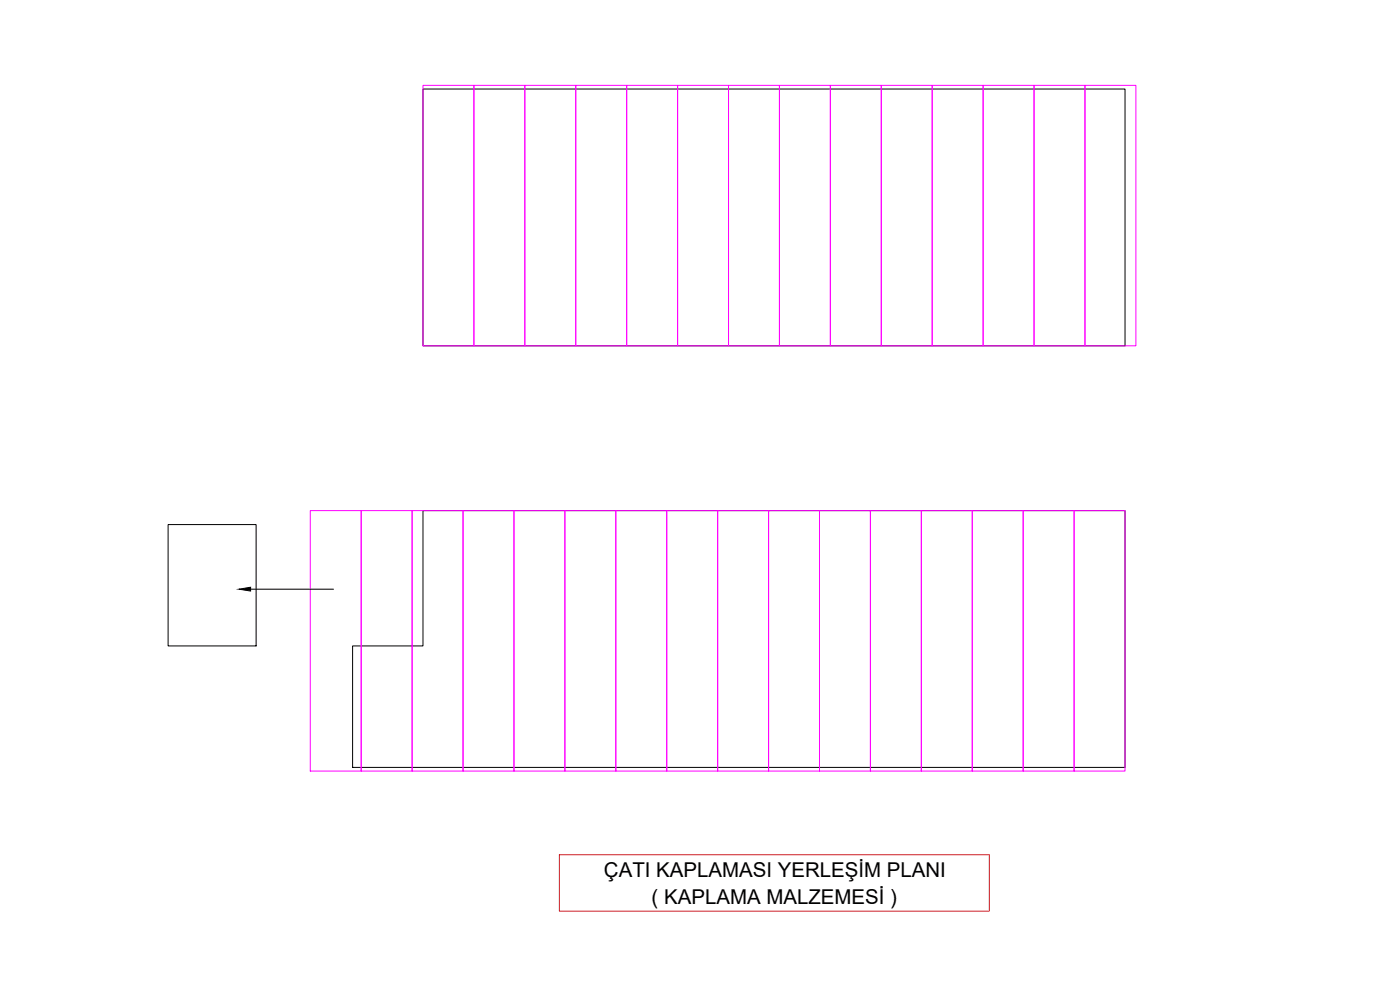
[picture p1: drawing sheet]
<svg xmlns="http://www.w3.org/2000/svg" width="420mm" height="297mm" viewBox="0 0 420 297" stroke-linecap="round" stroke-linejoin="round" font-family="sans-serif">
<defs><g id="words">
<g font-size="6.1">
<text x="181.3" y="263">ÇATI KAPLAMASI YERLEŞİM PLANI</text>
<text x="195.6" y="271.3">( KAPLAMA MALZEMESİ )</text>
</g>
</g></defs>
<!-- layer: 0 -->
<path d="M126.9 26.7h210.7v77.1h-210.7zM50.4 157.4h26.5v36.4h-26.5zM126.9 153.2h210.7v77.1h-231.8v-36.5h21.1zM75.2 176.8h24.9" fill="none" stroke="#000" stroke-width=".3"/>
<g fill="none" stroke="#f0f" stroke-width=".3">
<path d="M126.9 25.6h15.3v78.2h-15.3zM142.2 25.6h15.3v78.2h-15.3zM157.5 25.6h15.3v78.2h-15.3zM172.8 25.6h15.3v78.2h-15.3zM188.1 25.6h15.3v78.2h-15.3zM203.4 25.6h15.2v78.2h-15.2zM218.6 25.6h15.3v78.2h-15.3zM233.9 25.6h15.3v78.2h-15.3zM249.2 25.6h15.3v78.2h-15.3zM264.5 25.6h15.3v78.2h-15.3zM279.8 25.6h15.2v78.2h-15.2zM295 25.6h15.3v78.2h-15.3z"/>
<path d="M310.3 25.6h15.3v78.2h-15.3zM325.6 25.6h15.3v78.2h-15.3zM93.1 153.2h15.3v78.2h-15.3zM108.4 153.2h15.3v78.2h-15.3zM123.7 153.2h15.3v78.2h-15.3zM139 153.2h15.2v78.2h-15.2zM154.2 153.2h15.3v78.2h-15.3zM169.5 153.2h15.3v78.2h-15.3zM184.8 153.2h15.3v78.2h-15.3zM200.1 153.2h15.3v78.2h-15.3zM215.4 153.2h15.3v78.2h-15.3zM230.7 153.2h15.2v78.2h-15.2z"/>
<path d="M245.9 153.2h15.3v78.2h-15.3zM261.2 153.2h15.3v78.2h-15.3zM276.5 153.2h15.3v78.2h-15.3zM291.8 153.2h15.3v78.2h-15.3zM307.1 153.2h15.3v78.2h-15.3zM322.4 153.2h15.2v78.2h-15.2z"/>
</g>
<path d="M71.7 176.8l3.5-.6v1.1z" fill="#000" stroke="#000" stroke-width=".3"/>
<path d="M167.9 256.5h129v16.9h-129z" fill="none" stroke="#cd2027" stroke-width=".3"/>
<use href="#words"/>
</svg>
